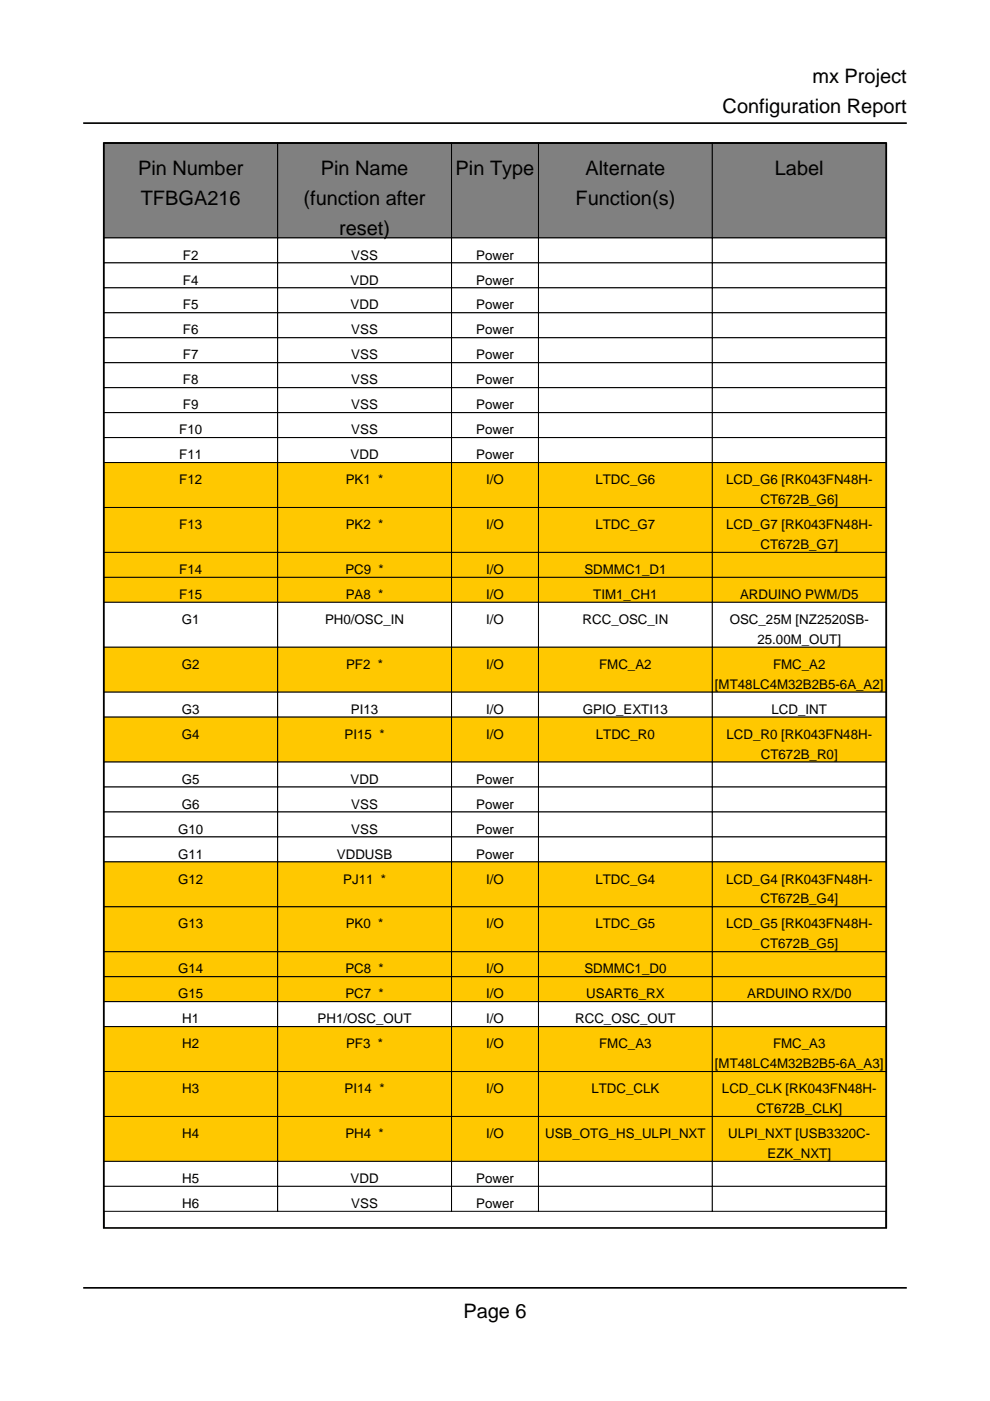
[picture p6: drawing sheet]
<svg xmlns="http://www.w3.org/2000/svg" width="210mm" height="297mm" viewBox="0 0 210 297" stroke-linecap="round" stroke-linejoin="round" font-family="sans-serif">
<defs><g id="words">
<g font-size="4.2">
<text x="172.3" y="17.6">mx Project</text>
<text x="153.2" y="24">Configuration Report</text>
<text x="29.3" y="37">Pin Number</text>
<text x="68" y="37">Pin Name</text>
<text x="96.6" y="37">Pin Type</text>
<text x="124.1" y="37">Alternate</text>
<text x="164.3" y="37">Label</text>
<text x="29.8" y="43.4">TFBGA216</text>
<text x="64.4" y="43.4">(function after</text>
<text x="122" y="43.4">Function(s)</text>
<text x="71.9" y="49.7">reset)</text>
<text x="98.2" y="279.4">Page 6</text>
</g>
<g font-size="2.8">
<text x="38.8" y="55">F2</text>
<text x="74.5" y="55">VSS</text>
<text x="101" y="55">Power</text>
<text x="38.8" y="60.3">F4</text>
<text x="38.8" y="65.6">F5</text>
<text x="74.3" y="60.3">VDD</text>
<text x="74.3" y="65.6">VDD</text>
<text x="101" y="60.3">Power</text>
<text x="101" y="65.6">Power</text>
<text x="38.8" y="70.9">F6</text>
<text x="74.5" y="70.9">VSS</text>
<text x="101" y="70.9">Power</text>
<text x="38.8" y="76.2">F7</text>
<text x="74.5" y="76.2">VSS</text>
<text x="101" y="76.2">Power</text>
<text x="38.8" y="81.5">F8</text>
<text x="74.5" y="81.5">VSS</text>
<text x="101" y="81.5">Power</text>
<text x="38.8" y="86.8">F9</text>
<text x="74.5" y="86.8">VSS</text>
<text x="101" y="86.8">Power</text>
<text x="38" y="92.1">F10</text>
<text x="74.5" y="92.1">VSS</text>
<text x="101" y="92.1">Power</text>
<text x="38" y="97.4">F11</text>
<text x="74.3" y="97.4">VDD</text>
<text x="101" y="97.4">Power</text>
<text x="38" y="102.7">F12</text>
<text x="73.3" y="102.7">PK1 *</text>
<text x="103.1" y="102.7">I/O</text>
<text x="126.2" y="102.7">LTDC_G6</text>
<text x="153.9" y="102.7">LCD_G6 [RK043FN48H-</text>
<text x="161.2" y="106.9">CT672B_G6]</text>
<text x="38" y="112.2">F13</text>
<text x="73.3" y="112.2">PK2 *</text>
<text x="103.1" y="112.2">I/O</text>
<text x="126.2" y="112.2">LTDC_G7</text>
<text x="153.9" y="112.2">LCD_G7 [RK043FN48H-</text>
<text x="161.2" y="116.4">CT672B_G7]</text>
<text x="38" y="121.7">F14</text>
<text x="73.2" y="121.7">PC9 *</text>
<text x="103.1" y="121.7">I/O</text>
<text x="123.9" y="121.7">SDMMC1_D1</text>
<text x="38" y="127">F15</text>
<text x="73.3" y="127">PA8 *</text>
<text x="103.1" y="127">I/O</text>
<text x="125.8" y="127">TIM1_CH1</text>
<text x="156.9" y="127">ARDUINO PWM/D5</text>
<text x="38.6" y="132.3">G1</text>
<text x="68.9" y="132.3">PH0/OSC_IN</text>
<text x="103.1" y="132.3">I/O</text>
<text x="123.5" y="132.3">RCC_OSC_IN</text>
<text x="154.7" y="132.3">OSC_25M [NZ2520SB-</text>
<text x="160.6" y="136.5">25.00M_OUT]</text>
<text x="38.6" y="141.8">G2</text>
<text x="73.4" y="141.8">PF2 *</text>
<text x="103.1" y="141.8">I/O</text>
<text x="127" y="141.8">FMC_A2</text>
<text x="163.9" y="141.8">FMC_A2</text>
<text x="151.6" y="146">[MT48LC4M32B2B5-6A_A2]</text>
<text x="38.6" y="151.3">G3</text>
<text x="74.4" y="151.3">PI13</text>
<text x="103.1" y="151.3">I/O</text>
<text x="123.6" y="151.3">GPIO_EXTI13</text>
<text x="163.6" y="151.3">LCD_INT</text>
<text x="38.6" y="156.6">G4</text>
<text x="73.1" y="156.6">PI15 *</text>
<text x="103.1" y="156.6">I/O</text>
<text x="126.3" y="156.6">LTDC_R0</text>
<text x="154" y="156.6">LCD_R0 [RK043FN48H-</text>
<text x="161.3" y="160.9">CT672B_R0]</text>
<text x="38.6" y="166.2">G5</text>
<text x="74.3" y="166.2">VDD</text>
<text x="101" y="166.2">Power</text>
<text x="38.6" y="171.4">G6</text>
<text x="74.5" y="171.4">VSS</text>
<text x="101" y="171.4">Power</text>
<text x="37.8" y="176.7">G10</text>
<text x="74.5" y="176.7">VSS</text>
<text x="101" y="176.7">Power</text>
<text x="37.8" y="182">G11</text>
<text x="71.4" y="182">VDDUSB</text>
<text x="101" y="182">Power</text>
<text x="37.8" y="187.3">G12</text>
<text x="72.8" y="187.3">PJ11 *</text>
<text x="103.1" y="187.3">I/O</text>
<text x="126.2" y="187.3">LTDC_G4</text>
<text x="153.9" y="187.3">LCD_G4 [RK043FN48H-</text>
<text x="161.2" y="191.6">CT672B_G4]</text>
<text x="37.8" y="196.8">G13</text>
<text x="73.3" y="196.8">PK0 *</text>
<text x="103.1" y="196.8">I/O</text>
<text x="126.2" y="196.8">LTDC_G5</text>
<text x="153.9" y="196.8">LCD_G5 [RK043FN48H-</text>
<text x="161.2" y="201.1">CT672B_G5]</text>
<text x="37.8" y="206.4">G14</text>
<text x="73.2" y="206.4">PC8 *</text>
<text x="103.1" y="206.4">I/O</text>
<text x="123.9" y="206.4">SDMMC1_D0</text>
<text x="37.8" y="211.7">G15</text>
<text x="73.2" y="211.7">PC7 *</text>
<text x="103.1" y="211.7">I/O</text>
<text x="124.3" y="211.7">USART6_RX</text>
<text x="158.4" y="211.7">ARDUINO RX/D0</text>
<text x="38.6" y="217">H1</text>
<text x="67.3" y="217">PH1/OSC_OUT</text>
<text x="103.1" y="217">I/O</text>
<text x="121.9" y="217">RCC_OSC_OUT</text>
<text x="38.6" y="222.2">H2</text>
<text x="73.4" y="222.2">PF3 *</text>
<text x="103.1" y="222.2">I/O</text>
<text x="127" y="222.2">FMC_A3</text>
<text x="151.6" y="226.5">[MT48LC4M32B2B5-6A_A3]</text>
<text x="163.9" y="222.2">FMC_A3</text>
<text x="38.6" y="231.8">H3</text>
<text x="73.1" y="231.8">PI14 *</text>
<text x="103.1" y="231.8">I/O</text>
<text x="125.4" y="231.8">LTDC_CLK</text>
<text x="153.1" y="231.8">LCD_CLK [RK043FN48H-</text>
<text x="160.4" y="236">CT672B_CLK]</text>
<text x="38.6" y="241.3">H4</text>
<text x="73.2" y="241.3">PH4 *</text>
<text x="103.1" y="241.3">I/O</text>
<text x="115.6" y="241.3">USB_OTG_HS_ULPI_NXT</text>
<text x="154.4" y="241.3">ULPI_NXT [USB3320C-</text>
<text x="162.7" y="245.5">EZK_NXT]</text>
<text x="38.6" y="250.8">H5</text>
<text x="74.3" y="250.8">VDD</text>
<text x="101" y="250.8">Power</text>
<text x="38.6" y="256.1">H6</text>
<text x="74.5" y="256.1">VSS</text>
<text x="101" y="256.1">Power</text>
</g>
</g></defs>
<path d="M22 260.3v-230h165.9v230" fill="none" stroke="#000" stroke-width=".35"/>
<path d="M22 30.3h36.9v20.1h-36.9z" fill="#808080"/>
<path d="M22 30.3h36.9v20.1h-36.9z" fill="none" stroke="#000" stroke-width=".21"/>
<path d="M58.9 30.3h36.8v20.1h-36.8z" fill="#808080"/>
<path d="M58.9 30.3h36.8v20.1h-36.8z" fill="none" stroke="#000" stroke-width=".21"/>
<path d="M95.7 30.3h18.5v20.1h-18.5z" fill="#808080"/>
<path d="M95.7 30.3h18.5v20.1h-18.5z" fill="none" stroke="#000" stroke-width=".21"/>
<path d="M114.2 30.3h36.8v20.1h-36.8z" fill="#808080"/>
<path d="M114.2 30.3h36.8v20.1h-36.8z" fill="none" stroke="#000" stroke-width=".21"/>
<path d="M151 30.3h36.9v20.1h-36.9z" fill="#808080"/>
<path d="M151 30.3h36.9v20.1h-36.9z" fill="none" stroke="#000" stroke-width=".21"/>
<path d="M22 50.4h36.9v5.3h-36.9z" fill="#fff"/>
<path d="M22 50.4h36.9v5.3h-36.9z" fill="none" stroke="#000" stroke-width=".21"/>
<path d="M58.9 50.4h36.8v5.3h-36.8z" fill="#fff"/>
<path d="M58.9 50.4h36.8v5.3h-36.8z" fill="none" stroke="#000" stroke-width=".21"/>
<path d="M95.7 50.4h18.5v5.3h-18.5z" fill="#fff"/>
<path d="M95.7 50.4h18.5v5.3h-18.5z" fill="none" stroke="#000" stroke-width=".21"/>
<path d="M114.2 50.4h36.8v5.3h-36.8z" fill="#fff"/>
<path d="M114.2 50.4h36.8v5.3h-36.8z" fill="none" stroke="#000" stroke-width=".21"/>
<path d="M151 50.4h36.9v5.3h-36.9z" fill="#fff"/>
<path d="M151 50.4h36.9v5.3h-36.9z" fill="none" stroke="#000" stroke-width=".21"/>
<path d="M22 55.7h36.9v5.3h-36.9z" fill="#fff"/>
<path d="M22 55.7h36.9v5.3h-36.9z" fill="none" stroke="#000" stroke-width=".21"/>
<path d="M58.9 55.7h36.8v5.3h-36.8z" fill="#fff"/>
<path d="M58.9 55.7h36.8v5.3h-36.8z" fill="none" stroke="#000" stroke-width=".21"/>
<path d="M95.7 55.7h18.5v5.3h-18.5z" fill="#fff"/>
<path d="M95.7 55.7h18.5v5.3h-18.5z" fill="none" stroke="#000" stroke-width=".21"/>
<path d="M114.2 55.7h36.8v5.3h-36.8z" fill="#fff"/>
<path d="M114.2 55.7h36.8v5.3h-36.8z" fill="none" stroke="#000" stroke-width=".21"/>
<path d="M151 55.7h36.9v5.3h-36.9z" fill="#fff"/>
<path d="M151 55.7h36.9v5.3h-36.9z" fill="none" stroke="#000" stroke-width=".21"/>
<path d="M22 61h36.9v5.3h-36.9z" fill="#fff"/>
<path d="M22 61h36.9v5.3h-36.9z" fill="none" stroke="#000" stroke-width=".21"/>
<path d="M58.9 61h36.8v5.3h-36.8z" fill="#fff"/>
<path d="M58.9 61h36.8v5.3h-36.8z" fill="none" stroke="#000" stroke-width=".21"/>
<path d="M95.7 61h18.5v5.3h-18.5z" fill="#fff"/>
<path d="M95.7 61h18.5v5.3h-18.5z" fill="none" stroke="#000" stroke-width=".21"/>
<path d="M114.2 61h36.8v5.3h-36.8z" fill="#fff"/>
<path d="M114.2 61h36.8v5.3h-36.8z" fill="none" stroke="#000" stroke-width=".21"/>
<path d="M151 61h36.9v5.3h-36.9z" fill="#fff"/>
<path d="M151 61h36.9v5.3h-36.9z" fill="none" stroke="#000" stroke-width=".21"/>
<path d="M22 66.3h36.9v5.3h-36.9z" fill="#fff"/>
<path d="M22 66.3h36.9v5.3h-36.9z" fill="none" stroke="#000" stroke-width=".21"/>
<path d="M58.9 66.3h36.8v5.3h-36.8z" fill="#fff"/>
<path d="M58.9 66.3h36.8v5.3h-36.8z" fill="none" stroke="#000" stroke-width=".21"/>
<path d="M95.7 66.3h18.5v5.3h-18.5z" fill="#fff"/>
<path d="M95.7 66.3h18.5v5.3h-18.5z" fill="none" stroke="#000" stroke-width=".21"/>
<path d="M114.2 66.3h36.8v5.3h-36.8z" fill="#fff"/>
<path d="M114.2 66.3h36.8v5.3h-36.8z" fill="none" stroke="#000" stroke-width=".21"/>
<path d="M151 66.3h36.9v5.3h-36.9z" fill="#fff"/>
<path d="M151 66.3h36.9v5.3h-36.9z" fill="none" stroke="#000" stroke-width=".21"/>
<path d="M22 71.6h36.9v5.3h-36.9z" fill="#fff"/>
<path d="M22 71.6h36.9v5.3h-36.9z" fill="none" stroke="#000" stroke-width=".21"/>
<path d="M58.9 71.6h36.8v5.3h-36.8z" fill="#fff"/>
<path d="M58.9 71.6h36.8v5.3h-36.8z" fill="none" stroke="#000" stroke-width=".21"/>
<path d="M95.7 71.6h18.5v5.3h-18.5z" fill="#fff"/>
<path d="M95.7 71.6h18.5v5.3h-18.5z" fill="none" stroke="#000" stroke-width=".21"/>
<path d="M114.2 71.6h36.8v5.3h-36.8z" fill="#fff"/>
<path d="M114.2 71.6h36.8v5.3h-36.8z" fill="none" stroke="#000" stroke-width=".21"/>
<path d="M151 71.6h36.9v5.3h-36.9z" fill="#fff"/>
<path d="M151 71.6h36.9v5.3h-36.9z" fill="none" stroke="#000" stroke-width=".21"/>
<path d="M22 76.9h36.9v5.3h-36.9z" fill="#fff"/>
<path d="M22 76.9h36.9v5.3h-36.9z" fill="none" stroke="#000" stroke-width=".21"/>
<path d="M58.9 76.9h36.8v5.3h-36.8z" fill="#fff"/>
<path d="M58.9 76.9h36.8v5.3h-36.8z" fill="none" stroke="#000" stroke-width=".21"/>
<path d="M95.7 76.9h18.5v5.3h-18.5z" fill="#fff"/>
<path d="M95.7 76.9h18.5v5.3h-18.5z" fill="none" stroke="#000" stroke-width=".21"/>
<path d="M114.2 76.9h36.8v5.3h-36.8z" fill="#fff"/>
<path d="M114.2 76.9h36.8v5.3h-36.8z" fill="none" stroke="#000" stroke-width=".21"/>
<path d="M151 76.9h36.9v5.3h-36.9z" fill="#fff"/>
<path d="M151 76.9h36.9v5.3h-36.9z" fill="none" stroke="#000" stroke-width=".21"/>
<path d="M22 82.2h36.9v5.3h-36.9z" fill="#fff"/>
<path d="M22 82.2h36.9v5.3h-36.9z" fill="none" stroke="#000" stroke-width=".21"/>
<path d="M58.9 82.2h36.8v5.3h-36.8z" fill="#fff"/>
<path d="M58.9 82.2h36.8v5.3h-36.8z" fill="none" stroke="#000" stroke-width=".21"/>
<path d="M95.7 82.2h18.5v5.3h-18.5z" fill="#fff"/>
<path d="M95.7 82.2h18.5v5.3h-18.5z" fill="none" stroke="#000" stroke-width=".21"/>
<path d="M114.2 82.2h36.8v5.3h-36.8z" fill="#fff"/>
<path d="M114.2 82.2h36.8v5.3h-36.8z" fill="none" stroke="#000" stroke-width=".21"/>
<path d="M151 82.2h36.9v5.3h-36.9z" fill="#fff"/>
<path d="M151 82.2h36.9v5.3h-36.9z" fill="none" stroke="#000" stroke-width=".21"/>
<path d="M22 87.5h36.9v5.3h-36.9z" fill="#fff"/>
<path d="M22 87.5h36.9v5.3h-36.9z" fill="none" stroke="#000" stroke-width=".21"/>
<path d="M58.9 87.5h36.8v5.3h-36.8z" fill="#fff"/>
<path d="M58.9 87.5h36.8v5.3h-36.8z" fill="none" stroke="#000" stroke-width=".21"/>
<path d="M95.7 87.5h18.5v5.3h-18.5z" fill="#fff"/>
<path d="M95.7 87.5h18.5v5.3h-18.5z" fill="none" stroke="#000" stroke-width=".21"/>
<path d="M114.2 87.5h36.8v5.3h-36.8z" fill="#fff"/>
<path d="M114.2 87.5h36.8v5.3h-36.8z" fill="none" stroke="#000" stroke-width=".21"/>
<path d="M151 87.5h36.9v5.3h-36.9z" fill="#fff"/>
<path d="M151 87.5h36.9v5.3h-36.9z" fill="none" stroke="#000" stroke-width=".21"/>
<path d="M22 92.8h36.9v5.3h-36.9z" fill="#fff"/>
<path d="M22 92.8h36.9v5.3h-36.9z" fill="none" stroke="#000" stroke-width=".21"/>
<path d="M58.9 92.8h36.8v5.3h-36.8z" fill="#fff"/>
<path d="M58.9 92.8h36.8v5.3h-36.8z" fill="none" stroke="#000" stroke-width=".21"/>
<path d="M95.7 92.8h18.5v5.3h-18.5z" fill="#fff"/>
<path d="M95.7 92.8h18.5v5.3h-18.5z" fill="none" stroke="#000" stroke-width=".21"/>
<path d="M114.2 92.8h36.8v5.3h-36.8z" fill="#fff"/>
<path d="M114.2 92.8h36.8v5.3h-36.8z" fill="none" stroke="#000" stroke-width=".21"/>
<path d="M151 92.8h36.9v5.3h-36.9z" fill="#fff"/>
<path d="M151 92.8h36.9v5.3h-36.9z" fill="none" stroke="#000" stroke-width=".21"/>
<path d="M22 98.1h36.9v9.5h-36.9z" fill="#ffc800"/>
<path d="M22 98.1h36.9v9.5h-36.9z" fill="none" stroke="#000" stroke-width=".21"/>
<path d="M58.9 98.1h36.8v9.5h-36.8z" fill="#ffc800"/>
<path d="M58.9 98.1h36.8v9.5h-36.8z" fill="none" stroke="#000" stroke-width=".21"/>
<path d="M95.7 98.1h18.5v9.5h-18.5z" fill="#ffc800"/>
<path d="M95.7 98.1h18.5v9.5h-18.5z" fill="none" stroke="#000" stroke-width=".21"/>
<path d="M114.2 98.1h36.8v9.5h-36.8z" fill="#ffc800"/>
<path d="M114.2 98.1h36.8v9.5h-36.8z" fill="none" stroke="#000" stroke-width=".21"/>
<path d="M151 98.1h36.9v9.5h-36.9z" fill="#ffc800"/>
<path d="M151 98.1h36.9v9.5h-36.9z" fill="none" stroke="#000" stroke-width=".21"/>
<path d="M22 107.6h36.9v9.5h-36.9z" fill="#ffc800"/>
<path d="M22 107.6h36.9v9.5h-36.9z" fill="none" stroke="#000" stroke-width=".21"/>
<path d="M58.9 107.6h36.8v9.5h-36.8z" fill="#ffc800"/>
<path d="M58.9 107.6h36.8v9.5h-36.8z" fill="none" stroke="#000" stroke-width=".21"/>
<path d="M95.7 107.6h18.5v9.5h-18.5z" fill="#ffc800"/>
<path d="M95.7 107.6h18.5v9.5h-18.5z" fill="none" stroke="#000" stroke-width=".21"/>
<path d="M114.2 107.6h36.8v9.5h-36.8z" fill="#ffc800"/>
<path d="M114.2 107.6h36.8v9.5h-36.8z" fill="none" stroke="#000" stroke-width=".21"/>
<path d="M151 107.6h36.9v9.5h-36.9z" fill="#ffc800"/>
<path d="M151 107.6h36.9v9.5h-36.9z" fill="none" stroke="#000" stroke-width=".21"/>
<path d="M22 117.1h36.9v5.3h-36.9z" fill="#ffc800"/>
<path d="M22 117.1h36.9v5.3h-36.9z" fill="none" stroke="#000" stroke-width=".21"/>
<path d="M58.9 117.1h36.8v5.3h-36.8z" fill="#ffc800"/>
<path d="M58.9 117.1h36.8v5.3h-36.8z" fill="none" stroke="#000" stroke-width=".21"/>
<path d="M95.7 117.1h18.5v5.3h-18.5z" fill="#ffc800"/>
<path d="M95.7 117.1h18.5v5.3h-18.5z" fill="none" stroke="#000" stroke-width=".21"/>
<path d="M114.2 117.1h36.8v5.3h-36.8z" fill="#ffc800"/>
<path d="M114.2 117.1h36.8v5.3h-36.8z" fill="none" stroke="#000" stroke-width=".21"/>
<path d="M151 117.1h36.9v5.3h-36.9z" fill="#ffc800"/>
<path d="M151 117.1h36.9v5.3h-36.9z" fill="none" stroke="#000" stroke-width=".21"/>
<path d="M22 122.4h36.9v5.3h-36.9z" fill="#ffc800"/>
<path d="M22 122.4h36.9v5.3h-36.9z" fill="none" stroke="#000" stroke-width=".21"/>
<path d="M58.9 122.4h36.8v5.3h-36.8z" fill="#ffc800"/>
<path d="M58.9 122.4h36.8v5.3h-36.8z" fill="none" stroke="#000" stroke-width=".21"/>
<path d="M95.7 122.4h18.5v5.3h-18.5z" fill="#ffc800"/>
<path d="M95.7 122.4h18.5v5.3h-18.5z" fill="none" stroke="#000" stroke-width=".21"/>
<path d="M114.2 122.4h36.8v5.3h-36.8z" fill="#ffc800"/>
<path d="M114.2 122.4h36.8v5.3h-36.8z" fill="none" stroke="#000" stroke-width=".21"/>
<path d="M151 122.4h36.9v5.3h-36.9z" fill="#ffc800"/>
<path d="M151 122.4h36.9v5.3h-36.9z" fill="none" stroke="#000" stroke-width=".21"/>
<path d="M22 127.7h36.9v9.5h-36.9z" fill="#fff"/>
<path d="M22 127.7h36.9v9.5h-36.9z" fill="none" stroke="#000" stroke-width=".21"/>
<path d="M58.9 127.7h36.8v9.5h-36.8z" fill="#fff"/>
<path d="M58.9 127.7h36.8v9.5h-36.8z" fill="none" stroke="#000" stroke-width=".21"/>
<path d="M95.7 127.7h18.5v9.5h-18.5z" fill="#fff"/>
<path d="M95.7 127.7h18.5v9.5h-18.5z" fill="none" stroke="#000" stroke-width=".21"/>
<path d="M114.2 127.7h36.8v9.5h-36.8z" fill="#fff"/>
<path d="M114.2 127.7h36.8v9.5h-36.8z" fill="none" stroke="#000" stroke-width=".21"/>
<path d="M151 127.7h36.9v9.5h-36.9z" fill="#fff"/>
<path d="M151 127.7h36.9v9.5h-36.9z" fill="none" stroke="#000" stroke-width=".21"/>
<path d="M22 137.2h36.9v9.6h-36.9z" fill="#ffc800"/>
<path d="M22 137.2h36.9v9.6h-36.9z" fill="none" stroke="#000" stroke-width=".21"/>
<path d="M58.9 137.2h36.8v9.6h-36.8z" fill="#ffc800"/>
<path d="M58.9 137.2h36.8v9.6h-36.8z" fill="none" stroke="#000" stroke-width=".21"/>
<path d="M95.7 137.2h18.5v9.6h-18.5z" fill="#ffc800"/>
<path d="M95.7 137.2h18.5v9.6h-18.5z" fill="none" stroke="#000" stroke-width=".21"/>
<path d="M114.2 137.2h36.8v9.6h-36.8z" fill="#ffc800"/>
<path d="M114.2 137.2h36.8v9.6h-36.8z" fill="none" stroke="#000" stroke-width=".21"/>
<path d="M151 137.2h36.9v9.6h-36.9z" fill="#ffc800"/>
<path d="M151 137.2h36.9v9.6h-36.9z" fill="none" stroke="#000" stroke-width=".21"/>
<path d="M22 146.8h36.9v5.2h-36.9z" fill="#fff"/>
<path d="M22 146.8h36.9v5.2h-36.9z" fill="none" stroke="#000" stroke-width=".21"/>
<path d="M58.9 146.8h36.8v5.2h-36.8z" fill="#fff"/>
<path d="M58.9 146.8h36.8v5.2h-36.8z" fill="none" stroke="#000" stroke-width=".21"/>
<path d="M95.7 146.8h18.5v5.2h-18.5z" fill="#fff"/>
<path d="M95.7 146.8h18.5v5.2h-18.5z" fill="none" stroke="#000" stroke-width=".21"/>
<path d="M114.2 146.8h36.8v5.2h-36.8z" fill="#fff"/>
<path d="M114.2 146.8h36.8v5.2h-36.8z" fill="none" stroke="#000" stroke-width=".21"/>
<path d="M151 146.8h36.9v5.2h-36.9z" fill="#fff"/>
<path d="M151 146.8h36.9v5.2h-36.9z" fill="none" stroke="#000" stroke-width=".21"/>
<path d="M22 152h36.9v9.6h-36.9z" fill="#ffc800"/>
<path d="M22 152h36.9v9.6h-36.9z" fill="none" stroke="#000" stroke-width=".21"/>
<path d="M58.9 152h36.8v9.6h-36.8z" fill="#ffc800"/>
<path d="M58.9 152h36.8v9.6h-36.8z" fill="none" stroke="#000" stroke-width=".21"/>
<path d="M95.7 152h18.5v9.6h-18.5z" fill="#ffc800"/>
<path d="M95.7 152h18.5v9.6h-18.5z" fill="none" stroke="#000" stroke-width=".21"/>
<path d="M114.2 152h36.8v9.6h-36.8z" fill="#ffc800"/>
<path d="M114.2 152h36.8v9.6h-36.8z" fill="none" stroke="#000" stroke-width=".21"/>
<path d="M151 152h36.9v9.6h-36.9z" fill="#ffc800"/>
<path d="M151 152h36.9v9.6h-36.9z" fill="none" stroke="#000" stroke-width=".21"/>
<path d="M22 161.6h36.9v5.3h-36.9z" fill="#fff"/>
<path d="M22 161.6h36.9v5.3h-36.9z" fill="none" stroke="#000" stroke-width=".21"/>
<path d="M58.9 161.6h36.8v5.3h-36.8z" fill="#fff"/>
<path d="M58.9 161.6h36.8v5.3h-36.8z" fill="none" stroke="#000" stroke-width=".21"/>
<path d="M95.7 161.6h18.5v5.3h-18.5z" fill="#fff"/>
<path d="M95.7 161.6h18.5v5.3h-18.5z" fill="none" stroke="#000" stroke-width=".21"/>
<path d="M114.2 161.6h36.8v5.3h-36.8z" fill="#fff"/>
<path d="M114.2 161.6h36.8v5.3h-36.8z" fill="none" stroke="#000" stroke-width=".21"/>
<path d="M151 161.6h36.9v5.3h-36.9z" fill="#fff"/>
<path d="M151 161.6h36.9v5.3h-36.9z" fill="none" stroke="#000" stroke-width=".21"/>
<path d="M22 166.9h36.9v5.3h-36.9z" fill="#fff"/>
<path d="M22 166.9h36.9v5.3h-36.9z" fill="none" stroke="#000" stroke-width=".21"/>
<path d="M58.9 166.9h36.8v5.3h-36.8z" fill="#fff"/>
<path d="M58.9 166.9h36.8v5.3h-36.8z" fill="none" stroke="#000" stroke-width=".21"/>
<path d="M95.7 166.9h18.5v5.3h-18.5z" fill="#fff"/>
<path d="M95.7 166.9h18.5v5.3h-18.5z" fill="none" stroke="#000" stroke-width=".21"/>
<path d="M114.2 166.9h36.8v5.3h-36.8z" fill="#fff"/>
<path d="M114.2 166.9h36.8v5.3h-36.8z" fill="none" stroke="#000" stroke-width=".21"/>
<path d="M151 166.9h36.9v5.3h-36.9z" fill="#fff"/>
<path d="M151 166.9h36.9v5.3h-36.9z" fill="none" stroke="#000" stroke-width=".21"/>
<path d="M22 172.2h36.9v5.2h-36.9z" fill="#fff"/>
<path d="M22 172.2h36.9v5.2h-36.9z" fill="none" stroke="#000" stroke-width=".21"/>
<path d="M58.9 172.2h36.8v5.2h-36.8z" fill="#fff"/>
<path d="M58.9 172.2h36.8v5.2h-36.8z" fill="none" stroke="#000" stroke-width=".21"/>
<path d="M95.7 172.2h18.5v5.2h-18.5z" fill="#fff"/>
<path d="M95.7 172.2h18.5v5.2h-18.5z" fill="none" stroke="#000" stroke-width=".21"/>
<path d="M114.2 172.2h36.8v5.2h-36.8z" fill="#fff"/>
<path d="M114.2 172.2h36.8v5.2h-36.8z" fill="none" stroke="#000" stroke-width=".21"/>
<path d="M151 172.2h36.9v5.2h-36.9z" fill="#fff"/>
<path d="M151 172.2h36.9v5.2h-36.9z" fill="none" stroke="#000" stroke-width=".21"/>
<path d="M22 177.4h36.9v5.3h-36.9z" fill="#fff"/>
<path d="M22 177.4h36.9v5.3h-36.9z" fill="none" stroke="#000" stroke-width=".21"/>
<path d="M58.9 177.4h36.8v5.3h-36.8z" fill="#fff"/>
<path d="M58.9 177.4h36.8v5.3h-36.8z" fill="none" stroke="#000" stroke-width=".21"/>
<path d="M95.7 177.4h18.5v5.3h-18.5z" fill="#fff"/>
<path d="M95.7 177.4h18.5v5.3h-18.5z" fill="none" stroke="#000" stroke-width=".21"/>
<path d="M114.2 177.4h36.8v5.3h-36.8z" fill="#fff"/>
<path d="M114.2 177.4h36.8v5.3h-36.8z" fill="none" stroke="#000" stroke-width=".21"/>
<path d="M151 177.4h36.9v5.3h-36.9z" fill="#fff"/>
<path d="M151 177.4h36.9v5.3h-36.9z" fill="none" stroke="#000" stroke-width=".21"/>
<path d="M22 182.7h36.9v9.6h-36.9z" fill="#ffc800"/>
<path d="M22 182.7h36.9v9.6h-36.9z" fill="none" stroke="#000" stroke-width=".21"/>
<path d="M58.9 182.7h36.8v9.6h-36.8z" fill="#ffc800"/>
<path d="M58.9 182.7h36.8v9.6h-36.8z" fill="none" stroke="#000" stroke-width=".21"/>
<path d="M95.7 182.7h18.5v9.6h-18.5z" fill="#ffc800"/>
<path d="M95.7 182.7h18.5v9.6h-18.5z" fill="none" stroke="#000" stroke-width=".21"/>
<path d="M114.2 182.7h36.8v9.6h-36.8z" fill="#ffc800"/>
<path d="M114.2 182.7h36.8v9.6h-36.8z" fill="none" stroke="#000" stroke-width=".21"/>
<path d="M151 182.7h36.9v9.6h-36.9z" fill="#ffc800"/>
<path d="M151 182.7h36.9v9.6h-36.9z" fill="none" stroke="#000" stroke-width=".21"/>
<path d="M22 192.3h36.9v9.5h-36.9z" fill="#ffc800"/>
<path d="M22 192.3h36.9v9.5h-36.9z" fill="none" stroke="#000" stroke-width=".21"/>
<path d="M58.9 192.3h36.8v9.5h-36.8z" fill="#ffc800"/>
<path d="M58.9 192.3h36.8v9.5h-36.8z" fill="none" stroke="#000" stroke-width=".21"/>
<path d="M95.7 192.3h18.5v9.5h-18.5z" fill="#ffc800"/>
<path d="M95.7 192.3h18.5v9.5h-18.5z" fill="none" stroke="#000" stroke-width=".21"/>
<path d="M114.2 192.3h36.8v9.5h-36.8z" fill="#ffc800"/>
<path d="M114.2 192.3h36.8v9.5h-36.8z" fill="none" stroke="#000" stroke-width=".21"/>
<path d="M151 192.3h36.9v9.5h-36.9z" fill="#ffc800"/>
<path d="M151 192.3h36.9v9.5h-36.9z" fill="none" stroke="#000" stroke-width=".21"/>
<path d="M22 201.8h36.9v5.3h-36.9z" fill="#ffc800"/>
<path d="M22 201.8h36.9v5.3h-36.9z" fill="none" stroke="#000" stroke-width=".21"/>
<path d="M58.9 201.8h36.8v5.3h-36.8z" fill="#ffc800"/>
<path d="M58.9 201.8h36.8v5.3h-36.8z" fill="none" stroke="#000" stroke-width=".21"/>
<path d="M95.7 201.8h18.5v5.3h-18.5z" fill="#ffc800"/>
<path d="M95.7 201.8h18.5v5.3h-18.5z" fill="none" stroke="#000" stroke-width=".21"/>
<path d="M114.2 201.8h36.8v5.3h-36.8z" fill="#ffc800"/>
<path d="M114.2 201.8h36.8v5.3h-36.8z" fill="none" stroke="#000" stroke-width=".21"/>
<path d="M151 201.8h36.9v5.3h-36.9z" fill="#ffc800"/>
<path d="M151 201.8h36.9v5.3h-36.9z" fill="none" stroke="#000" stroke-width=".21"/>
<path d="M22 207.1h36.9v5.3h-36.9z" fill="#ffc800"/>
<path d="M22 207.1h36.9v5.3h-36.9z" fill="none" stroke="#000" stroke-width=".21"/>
<path d="M58.9 207.1h36.8v5.3h-36.8z" fill="#ffc800"/>
<path d="M58.9 207.1h36.8v5.3h-36.8z" fill="none" stroke="#000" stroke-width=".21"/>
<path d="M95.7 207.1h18.5v5.3h-18.5z" fill="#ffc800"/>
<path d="M95.7 207.1h18.5v5.3h-18.5z" fill="none" stroke="#000" stroke-width=".21"/>
<path d="M114.2 207.1h36.8v5.3h-36.8z" fill="#ffc800"/>
<path d="M114.2 207.1h36.8v5.3h-36.8z" fill="none" stroke="#000" stroke-width=".21"/>
<path d="M151 207.1h36.9v5.3h-36.9z" fill="#ffc800"/>
<path d="M151 207.1h36.9v5.3h-36.9z" fill="none" stroke="#000" stroke-width=".21"/>
<path d="M22 212.4h36.9v5.3h-36.9z" fill="#fff"/>
<path d="M22 212.4h36.9v5.3h-36.9z" fill="none" stroke="#000" stroke-width=".21"/>
<path d="M58.9 212.4h36.8v5.3h-36.8z" fill="#fff"/>
<path d="M58.9 212.4h36.8v5.3h-36.8z" fill="none" stroke="#000" stroke-width=".21"/>
<path d="M95.7 212.4h18.5v5.3h-18.5z" fill="#fff"/>
<path d="M95.7 212.4h18.5v5.3h-18.5z" fill="none" stroke="#000" stroke-width=".21"/>
<path d="M114.2 212.4h36.8v5.3h-36.8z" fill="#fff"/>
<path d="M114.2 212.4h36.8v5.3h-36.8z" fill="none" stroke="#000" stroke-width=".21"/>
<path d="M151 212.4h36.9v5.3h-36.9z" fill="#fff"/>
<path d="M151 212.4h36.9v5.3h-36.9z" fill="none" stroke="#000" stroke-width=".21"/>
<path d="M22 217.7h36.9v9.5h-36.9z" fill="#ffc800"/>
<path d="M22 217.7h36.9v9.5h-36.9z" fill="none" stroke="#000" stroke-width=".21"/>
<path d="M58.9 217.7h36.8v9.5h-36.8z" fill="#ffc800"/>
<path d="M58.9 217.7h36.8v9.5h-36.8z" fill="none" stroke="#000" stroke-width=".21"/>
<path d="M95.7 217.7h18.5v9.5h-18.5z" fill="#ffc800"/>
<path d="M95.7 217.7h18.5v9.5h-18.5z" fill="none" stroke="#000" stroke-width=".21"/>
<path d="M114.2 217.7h36.8v9.5h-36.8z" fill="#ffc800"/>
<path d="M114.2 217.7h36.8v9.5h-36.8z" fill="none" stroke="#000" stroke-width=".21"/>
<path d="M151 217.7h36.9v9.5h-36.9z" fill="#ffc800"/>
<path d="M151 217.7h36.9v9.5h-36.9z" fill="none" stroke="#000" stroke-width=".21"/>
<path d="M22 227.2h36.9v9.5h-36.9z" fill="#ffc800"/>
<path d="M22 227.2h36.9v9.5h-36.9z" fill="none" stroke="#000" stroke-width=".21"/>
<path d="M58.9 227.2h36.8v9.5h-36.8z" fill="#ffc800"/>
<path d="M58.9 227.2h36.8v9.5h-36.8z" fill="none" stroke="#000" stroke-width=".21"/>
<path d="M95.7 227.2h18.5v9.5h-18.5z" fill="#ffc800"/>
<path d="M95.7 227.2h18.5v9.5h-18.5z" fill="none" stroke="#000" stroke-width=".21"/>
<path d="M114.2 227.2h36.8v9.5h-36.8z" fill="#ffc800"/>
<path d="M114.2 227.2h36.8v9.5h-36.8z" fill="none" stroke="#000" stroke-width=".21"/>
<path d="M151 227.2h36.9v9.5h-36.9z" fill="#ffc800"/>
<path d="M151 227.2h36.9v9.5h-36.9z" fill="none" stroke="#000" stroke-width=".21"/>
<path d="M22 236.7h36.9v9.5h-36.9z" fill="#ffc800"/>
<path d="M22 236.7h36.9v9.5h-36.9z" fill="none" stroke="#000" stroke-width=".21"/>
<path d="M58.9 236.7h36.8v9.5h-36.8z" fill="#ffc800"/>
<path d="M58.9 236.7h36.8v9.5h-36.8z" fill="none" stroke="#000" stroke-width=".21"/>
<path d="M95.7 236.7h18.5v9.5h-18.5z" fill="#ffc800"/>
<path d="M95.7 236.7h18.5v9.5h-18.5z" fill="none" stroke="#000" stroke-width=".21"/>
<path d="M114.2 236.7h36.8v9.5h-36.8z" fill="#ffc800"/>
<path d="M114.2 236.7h36.8v9.5h-36.8z" fill="none" stroke="#000" stroke-width=".21"/>
<path d="M151 236.7h36.9v9.5h-36.9z" fill="#ffc800"/>
<path d="M151 236.7h36.9v9.5h-36.9z" fill="none" stroke="#000" stroke-width=".21"/>
<path d="M22 246.2h36.9v5.3h-36.9z" fill="#fff"/>
<path d="M22 246.2h36.9v5.3h-36.9z" fill="none" stroke="#000" stroke-width=".21"/>
<path d="M58.9 246.2h36.8v5.3h-36.8z" fill="#fff"/>
<path d="M58.9 246.2h36.8v5.3h-36.8z" fill="none" stroke="#000" stroke-width=".21"/>
<path d="M95.7 246.2h18.5v5.3h-18.5z" fill="#fff"/>
<path d="M95.7 246.2h18.5v5.3h-18.5z" fill="none" stroke="#000" stroke-width=".21"/>
<path d="M114.2 246.2h36.8v5.3h-36.8z" fill="#fff"/>
<path d="M114.2 246.2h36.8v5.3h-36.8z" fill="none" stroke="#000" stroke-width=".21"/>
<path d="M151 246.2h36.9v5.3h-36.9z" fill="#fff"/>
<path d="M151 246.2h36.9v5.3h-36.9z" fill="none" stroke="#000" stroke-width=".21"/>
<path d="M22 251.5h36.9v5.3h-36.9z" fill="#fff"/>
<path d="M22 251.5h36.9v5.3h-36.9z" fill="none" stroke="#000" stroke-width=".21"/>
<path d="M58.9 251.5h36.8v5.3h-36.8z" fill="#fff"/>
<path d="M58.9 251.5h36.8v5.3h-36.8z" fill="none" stroke="#000" stroke-width=".21"/>
<path d="M95.7 251.5h18.5v5.3h-18.5z" fill="#fff"/>
<path d="M95.7 251.5h18.5v5.3h-18.5z" fill="none" stroke="#000" stroke-width=".21"/>
<path d="M114.2 251.5h36.8v5.3h-36.8z" fill="#fff"/>
<path d="M114.2 251.5h36.8v5.3h-36.8z" fill="none" stroke="#000" stroke-width=".21"/>
<path d="M151 251.5h36.9v5.3h-36.9z" fill="#fff"/>
<path d="M151 251.5h36.9v5.3h-36.9z" fill="none" stroke="#000" stroke-width=".21"/>
<path d="M17.6 26.1h174.7M22 30.3h165.9v230h-165.9zM17.6 273h174.7" fill="none" stroke="#000" stroke-width=".35"/>
<use href="#words"/>
</svg>
